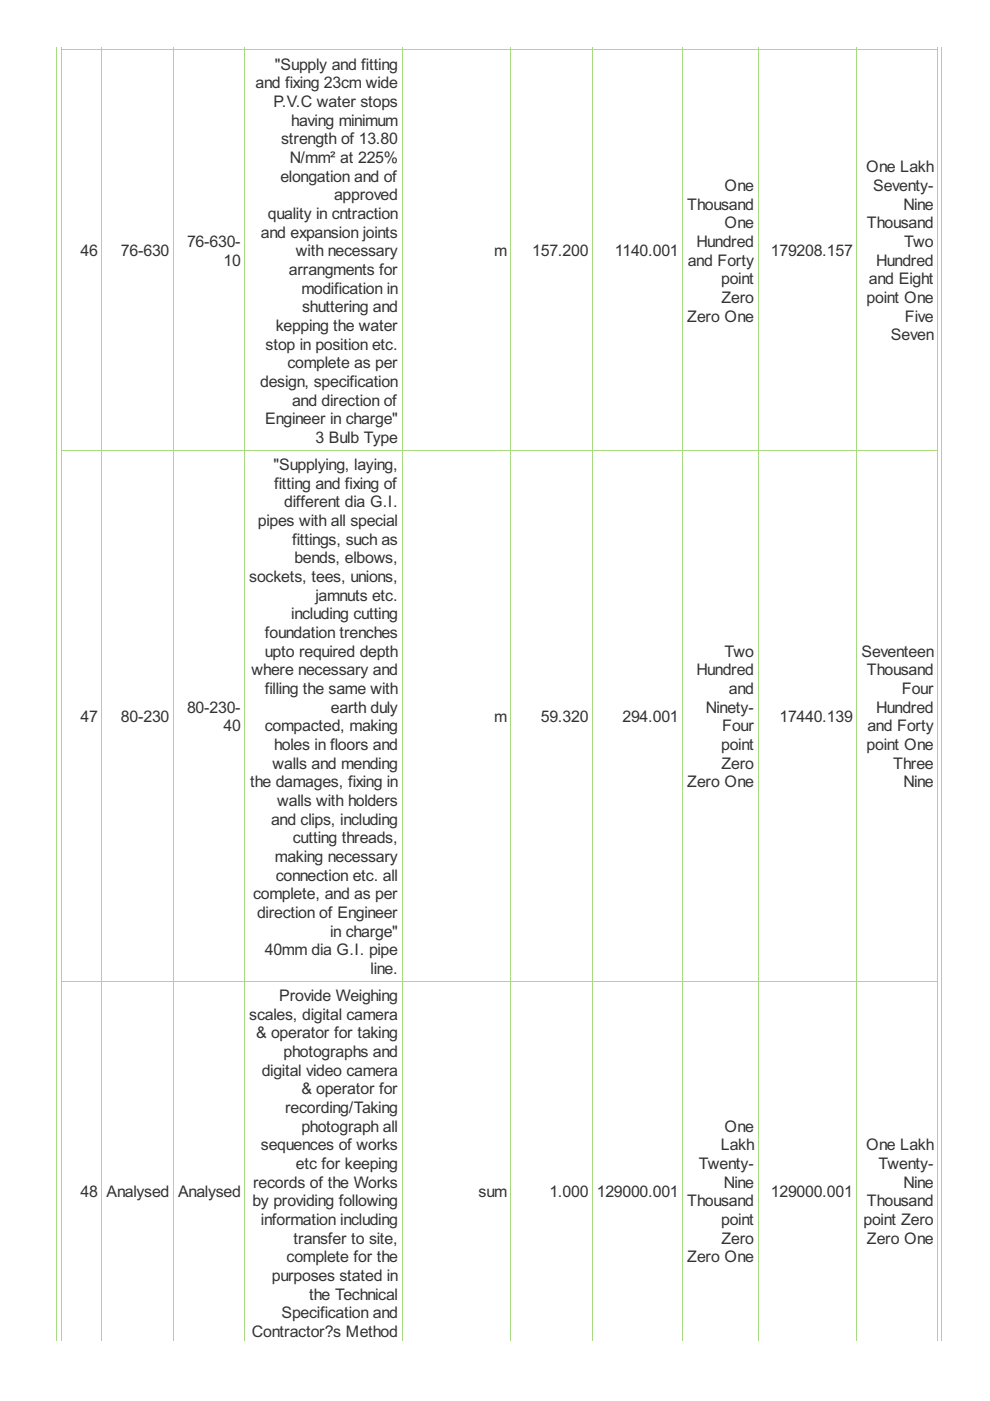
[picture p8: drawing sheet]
<svg xmlns="http://www.w3.org/2000/svg" width="210mm" height="297mm" viewBox="0 0 210 297" stroke-linecap="round" stroke-linejoin="round" font-family="sans-serif">
<defs><g id="words">
<g font-size="3.8" fill="#333">
<text x="58.3" y="14.8">&quot;Supply and fitting</text>
<text x="54.2" y="18.7">and fixing 23cm wide</text>
<text x="58" y="22.7">P.V.C water stops</text>
<text x="61.8" y="26.6">having minimum</text>
<text x="59.6" y="30.6">strength of 13.80</text>
<text x="61.5" y="34.6">N/mm² at 225%</text>
<text x="59.4" y="38.5">elongation and of</text>
<text x="153.6" y="40.5">One</text>
<text x="183.6" y="36.5">One Lakh</text>
<text x="185.1" y="40.5">Seventy-</text>
<text x="56.8" y="46.4">quality in cntraction</text>
<text x="70.8" y="42.5">approved</text>
<text x="145.7" y="44.4">Thousand</text>
<text x="191.5" y="44.4">Nine</text>
<text x="39.7" y="52.4">76-630-</text>
<text x="55.3" y="50.4">and expansion joints</text>
<text x="147.7" y="52.4">Hundred</text>
<text x="153.6" y="48.4">One</text>
<text x="183.8" y="48.4">Thousand</text>
<text x="191.7" y="52.4">Two</text>
<text x="17.1" y="54.3">46</text>
<text x="25.7" y="54.3">76-630</text>
<text x="47.4" y="56.3">10</text>
<text x="61.3" y="58.3">arrangments for</text>
<text x="62.7" y="54.3">with necessary</text>
<text x="104.8" y="54.3">m</text>
<text x="112.9" y="54.3">157.200</text>
<text x="130.3" y="54.3">1140.001</text>
<text x="145.8" y="56.3">and Forty</text>
<text x="163.5" y="54.3">179208.157</text>
<text x="185.8" y="56.3">Hundred</text>
<text x="63.9" y="62.2">modification in</text>
<text x="152.9" y="60.3">point</text>
<text x="153" y="64.2">Zero</text>
<text x="183.7" y="64.2">point One</text>
<text x="184.2" y="60.3">and Eight</text>
<text x="58.5" y="70.2">kepping the water</text>
<text x="64.1" y="66.2">shuttering and</text>
<text x="145.7" y="68.2">Zero One</text>
<text x="191.9" y="68.2">Five</text>
<text x="56.3" y="74.1">stop in position etc.</text>
<text x="188.9" y="72.1">Seven</text>
<text x="55.2" y="82">design, specification</text>
<text x="60.9" y="78.1">complete as per</text>
<text x="56.2" y="89.9">Engineer in charge&quot;</text>
<text x="61.9" y="86">and direction of</text>
<text x="66.9" y="93.9">3 Bulb Type</text>
<text x="58" y="99.7">&quot;Supplying, laying,</text>
<text x="58.1" y="103.6">fitting and fixing of</text>
<text x="60.3" y="107.6">different dia G.I.</text>
<text x="54.7" y="111.5">pipes with all special</text>
<text x="61.9" y="115.5">fittings, such as</text>
<text x="62.4" y="119.4">bends, elbows,</text>
<text x="52.9" y="123.4">sockets, tees, unions,</text>
<text x="61.8" y="131.3">including cutting</text>
<text x="66.9" y="127.4">jamnuts etc.</text>
<text x="56.1" y="135.3">foundation trenches</text>
<text x="53.3" y="143.2">where necessary and</text>
<text x="56.1" y="139.2">upto required depth</text>
<text x="147.7" y="143.2">Hundred</text>
<text x="153.6" y="139.2">Two</text>
<text x="182.6" y="139.2">Seventeen</text>
<text x="183.8" y="143.2">Thousand</text>
<text x="56.1" y="147.1">filling the same with</text>
<text x="154.6" y="147.1">and</text>
<text x="191.2" y="147.1">Four</text>
<text x="17.1" y="153.1">47</text>
<text x="25.7" y="153.1">80-230</text>
<text x="39.7" y="151.1">80-230-</text>
<text x="47.4" y="155.1">40</text>
<text x="56.1" y="155.1">compacted, making</text>
<text x="70.2" y="151.1">earth duly</text>
<text x="104.8" y="153.1">m</text>
<text x="114.7" y="153.1">59.320</text>
<text x="132" y="153.1">294.001</text>
<text x="149.7" y="151.1">Ninety-</text>
<text x="153.1" y="155.1">Four</text>
<text x="165.3" y="153.1">17440.139</text>
<text x="183.9" y="155.1">and Forty</text>
<text x="185.8" y="151.1">Hundred</text>
<text x="58.1" y="159">holes in floors and</text>
<text x="152.9" y="159">point</text>
<text x="183.7" y="159">point One</text>
<text x="53" y="166.9">the damages, fixing in</text>
<text x="57.8" y="163">walls and mending</text>
<text x="145.7" y="166.9">Zero One</text>
<text x="153" y="163">Zero</text>
<text x="189.4" y="163">Three</text>
<text x="191.5" y="166.9">Nine</text>
<text x="58.8" y="170.9">walls with holders</text>
<text x="57.5" y="174.8">and clips, including</text>
<text x="62.1" y="178.8">cutting threads,</text>
<text x="58.3" y="182.7">making necessary</text>
<text x="53.7" y="190.7">complete, and as per</text>
<text x="58.5" y="186.7">connection etc. all</text>
<text x="54.5" y="194.6">direction of Engineer</text>
<text x="56.1" y="202.5">40mm dia G.I. pipe</text>
<text x="70" y="198.6">in charge&quot;</text>
<text x="78.6" y="206.5">line.</text>
<text x="59.2" y="212.3">Provide Weighing</text>
<text x="52.9" y="216.2">scales, digital camera</text>
<text x="54.3" y="220.2">&amp; operator for taking</text>
<text x="60.1" y="224.1">photographs and</text>
<text x="55.5" y="228.1">digital video camera</text>
<text x="63.9" y="232">&amp; operator for</text>
<text x="60.4" y="236">recording/Taking</text>
<text x="63.9" y="240">photograph all</text>
<text x="153.6" y="240">One</text>
<text x="55.3" y="243.9">sequences of works</text>
<text x="152.8" y="243.9">Lakh</text>
<text x="183.6" y="243.9">One Lakh</text>
<text x="53.7" y="251.8">records of the Works</text>
<text x="62.7" y="247.9">etc for keeping</text>
<text x="148.2" y="247.9">Twenty-</text>
<text x="153.5" y="251.8">Nine</text>
<text x="186.3" y="247.9">Twenty-</text>
<text x="191.5" y="251.8">Nine</text>
<text x="17.1" y="253.8">48</text>
<text x="22.6" y="253.8">Analysed</text>
<text x="37.7" y="253.8">Analysed</text>
<text x="53.5" y="255.8">by providing following</text>
<text x="101.5" y="253.8">sum</text>
<text x="116.5" y="253.8">1.000</text>
<text x="126.5" y="253.8">129000.001</text>
<text x="145.7" y="255.8">Thousand</text>
<text x="163.5" y="253.8">129000.001</text>
<text x="183.8" y="255.8">Thousand</text>
<text x="55.3" y="259.7">information including</text>
<text x="62.2" y="263.7">transfer to site,</text>
<text x="152.9" y="259.7">point</text>
<text x="153" y="263.7">Zero</text>
<text x="183.1" y="259.7">point Zero</text>
<text x="183.8" y="263.7">Zero One</text>
<text x="60.8" y="267.6">complete for the</text>
<text x="145.7" y="267.6">Zero One</text>
<text x="57.6" y="271.6">purposes stated in</text>
<text x="65.5" y="275.6">the Technical</text>
<text x="59.7" y="279.5">Specification and</text>
<text x="53.4" y="283.5">Contractor?s Method</text>
</g>
</g></defs>
<path d="M13 10.6h8.7" fill="none" stroke="#a8da7f" stroke-width=".21"/>
<g fill="#a8da7f">
<path d="M13 9.9h.1v.8h-.1z"/>
<path d="M21.5 9.9h.2v.8h-.2z"/>
</g>
<path d="M21.5 10.6h15.4" fill="none" stroke="#a8da7f" stroke-width=".21"/>
<g fill="#a8da7f">
<path d="M21.5 9.9h.2v.8h-.2z"/>
<path d="M36.7 9.9h.2v.8h-.2z"/>
</g>
<path d="M36.7 10.6h15.3" fill="none" stroke="#a8da7f" stroke-width=".21"/>
<g fill="#a8da7f">
<path d="M36.7 9.9h.2v.8h-.2z"/>
<path d="M51.9 9.9h.1v.8h-.1z"/>
</g>
<path d="M51.9 10.6h33.4" fill="none" stroke="#a8da7f" stroke-width=".21"/>
<g fill="#a8da7f">
<path d="M51.9 9.9h.1v.8h-.1z"/>
<path d="M85.2 9.9h.1v.8h-.1z"/>
</g>
<path d="M85.2 10.6h23.2" fill="none" stroke="#a8da7f" stroke-width=".21"/>
<g fill="#a8da7f">
<path d="M85.2 9.9h.1v.8h-.1z"/>
<path d="M108.2 9.9h.2v.8h-.2z"/>
</g>
<path d="M108.2 10.6h17.5" fill="none" stroke="#a8da7f" stroke-width=".21"/>
<g fill="#a8da7f">
<path d="M108.2 9.9h.2v.8h-.2z"/>
<path d="M125.5 9.9h.2v.8h-.2z"/>
</g>
<path d="M125.5 10.6h19.3" fill="none" stroke="#a8da7f" stroke-width=".21"/>
<g fill="#a8da7f">
<path d="M125.5 9.9h.2v.8h-.2z"/>
<path d="M144.7 9.9h.1v.8h-.1z"/>
</g>
<path d="M144.7 10.6h16.1" fill="none" stroke="#a8da7f" stroke-width=".21"/>
<g fill="#a8da7f">
<path d="M144.7 9.9h.1v.8h-.1z"/>
<path d="M160.7 9.9h.1v.8h-.1z"/>
</g>
<path d="M160.7 10.6h21.1" fill="none" stroke="#a8da7f" stroke-width=".21"/>
<g fill="#a8da7f">
<path d="M160.7 9.9h.1v.8h-.1z"/>
<path d="M181.6 9.9h.2v.8h-.2z"/>
</g>
<path d="M181.6 10.6h17.3" fill="none" stroke="#a8da7f" stroke-width=".21"/>
<g fill="#a8da7f">
<path d="M181.6 9.9h.2v.8h-.2z"/>
<path d="M198.7 9.9h.2v.8h-.2z"/>
</g>
<g fill="none" stroke="#a8da7f" stroke-width=".21">
<path d="M12.1 9.9v274.3M13 10.6h185.9M13 10.5v273.7M21.6 10.5v273.7M36.8 10.5v273.7M51.9 10.5v273.7M85.2 10.5v273.7M108.3 10.5v273.7M125.6 10.5v273.7M144.8 10.5v273.7M160.7 10.5v273.7M181.7 10.5v273.7"/>
<path d="M198.8 10.5v273.7M199.6 9.9v274.3M13 95.5h185.9M13 208.1h185.9"/>
</g>
<use href="#words"/>
</svg>
